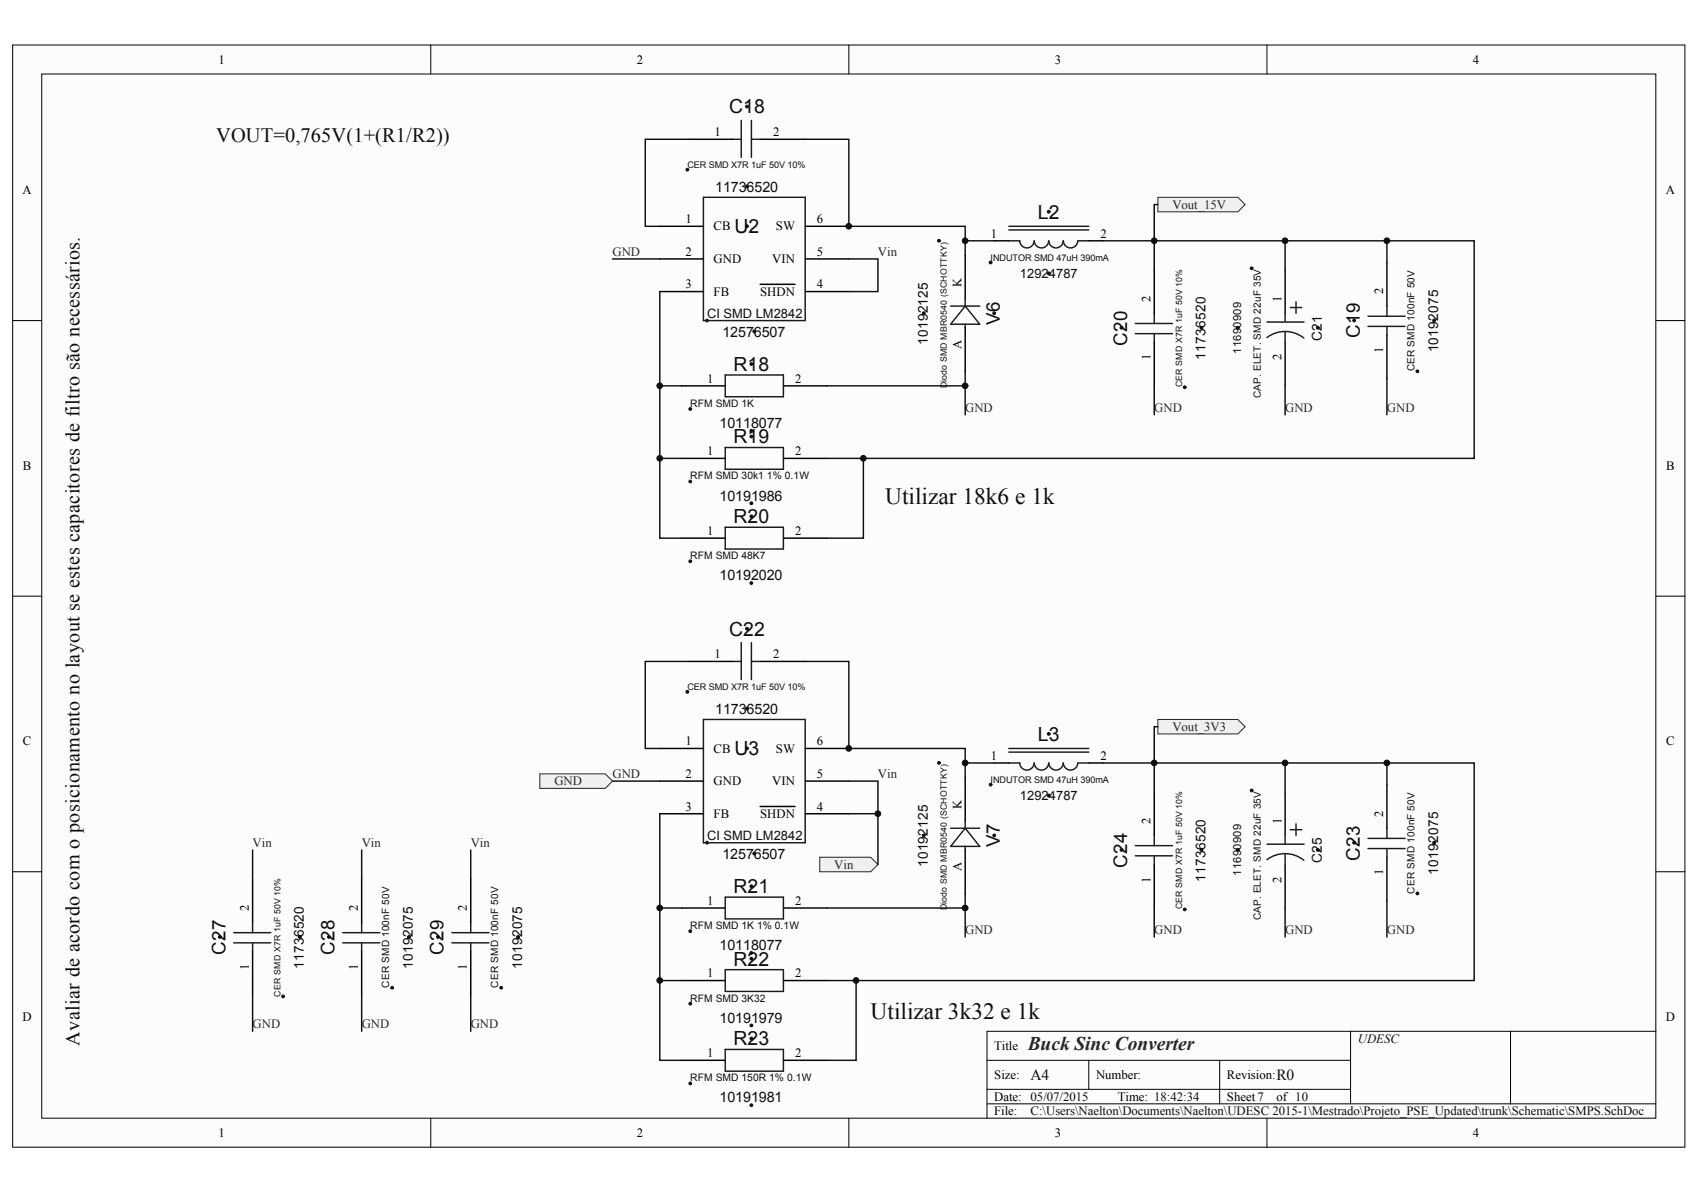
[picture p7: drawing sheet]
<svg xmlns="http://www.w3.org/2000/svg" width="287mm" height="202mm" viewBox="0 0 287 202" stroke-linecap="round" stroke-linejoin="round" font-family="sans-serif">
<defs><g id="words">
<g font-size="3.9" fill="#0e0e0e">
<text x="149.3" y="84.9">Utilizar 18k6 e 1k</text>
<text x="146.9" y="171.8">Utilizar 3k32 e 1k</text>
</g>
<g font-size="3.4" fill="#0e0e0e">
<text x="36.5" y="23.9">VOUT=0,765V(1+(R1/R2))</text>
<text x="13.4" y="176.3" transform="rotate(-90 13.4 176.3)">Avaliar de acordo com o posicionamento no layout se estes capacitores de filtro são necessários.</text>
</g>
<g font-size="3.3" fill="#0e0e0e">
<text x="123" y="19.1">C18</text>
<text x="123.9" y="39.3">U2</text>
<text x="175.1" y="36.8">L2</text>
<text x="123.8" y="62.5">R18</text>
<text x="123.8" y="74.7">R19</text>
<text x="123.8" y="88.2">R20</text>
<text x="123" y="107.1">C22</text>
<text x="175.1" y="124.9">L3</text>
<text x="123.9" y="127.3">U3</text>
<text x="123.8" y="150.5">R21</text>
<text x="123.8" y="162.8">R22</text>
<text x="123.8" y="176.2">R23</text>
</g>
<text font-size="3.3" fill="#262626" x="173.4" y="177.1">Buck Sinc Converter</text>
<g font-size="3.2" fill="#0e0e0e">
<text x="168.7" y="54.8" transform="rotate(-90 168.7 54.8)">V6</text>
<text x="190.2" y="58.3" transform="rotate(-90 190.2 58.3)">C20</text>
<text x="229.4" y="57.1" transform="rotate(-90 229.4 57.1)">C19</text>
<text x="168.7" y="142.9" transform="rotate(-90 168.7 142.9)">V7</text>
<text x="190.2" y="146.3" transform="rotate(-90 190.2 146.3)">C24</text>
<text x="229.4" y="145.1" transform="rotate(-90 229.4 145.1)">C23</text>
<text x="38" y="161" transform="rotate(-90 38 161)">C27</text>
<text x="56.4" y="161" transform="rotate(-90 56.4 161)">C28</text>
<text x="74.8" y="161" transform="rotate(-90 74.8 161)">C29</text>
</g>
<g font-size="2.6" fill="#0e0e0e">
<text x="173.9" y="182.1">A4</text>
<text x="215.3" y="182.1">R0</text>
</g>
<g font-size="2.4" fill="#0e0e0e">
<text x="120.7" y="32.3">11736520</text>
<text x="121.9" y="56.8">12576507</text>
<text x="121.4" y="72.2">10118077</text>
<text x="121.4" y="84.4">10191986</text>
<text x="121.4" y="97.8">10192020</text>
<text x="120.7" y="120.3">11736520</text>
<text x="121.9" y="144.8">12576507</text>
<text x="121.4" y="160.2">10118077</text>
<text x="121.4" y="172.4">10191979</text>
<text x="121.4" y="185.9">10191981</text>
</g>
<g font-size="2.3" fill="#0e0e0e">
<text x="156.5" y="58.2" transform="rotate(-90 156.5 58.2)">10192125</text>
<text x="223" y="57.5" transform="rotate(-90 223 57.5)">C21</text>
<text x="242.6" y="59.4" transform="rotate(-90 242.6 59.4)">10192075</text>
<text x="203.4" y="60.6" transform="rotate(-90 203.4 60.6)">11736520</text>
<text x="156.5" y="146.2" transform="rotate(-90 156.5 146.2)">10192125</text>
<text x="203.4" y="148.7" transform="rotate(-90 203.4 148.7)">11736520</text>
<text x="223" y="145.5" transform="rotate(-90 223 145.5)">C25</text>
<text x="242.6" y="147.4" transform="rotate(-90 242.6 147.4)">10192075</text>
<text x="51.3" y="163.3" transform="rotate(-90 51.3 163.3)">11736520</text>
<text x="69.7" y="163.3" transform="rotate(-90 69.7 163.3)">10192075</text>
<text x="88.1" y="163.3" transform="rotate(-90 88.1 163.3)">10192075</text>
</g>
<g font-size="2.2">
<text x="36.9" y="10.7">1</text>
<text x="107.4" y="10.7">2</text>
<text x="178" y="10.7">3</text>
<text x="248.5" y="10.7">4</text>
<text x="120.5" y="23">1</text>
<text x="130.5" y="23">2</text>
<text x="3.8" y="32.7">A</text>
<text x="281" y="32.7">A</text>
<text x="115.6" y="37.6">1</text>
<text x="120.4" y="38.8">CB</text>
<text x="130.9" y="38.8">SW</text>
<text x="137.8" y="37.6">6</text>
<text x="167.2" y="40.1">1</text>
<text x="185.7" y="40.1">2</text>
<text x="115.6" y="43.1">2</text>
<text x="120.4" y="44.4">GND</text>
<text x="130.3" y="44.4">VIN</text>
<text x="137.8" y="43.1">5</text>
<text x="115.6" y="48.6">3</text>
<text x="120.4" y="49.9">FB</text>
<text x="128.2" y="49.9">SHDN</text>
<text x="137.8" y="48.6">4</text>
<text x="119.3" y="64.5">1</text>
<text x="134.1" y="64.5">2</text>
<text x="119.3" y="76.8">1</text>
<text x="134.1" y="76.8">2</text>
<text x="3.9" y="79.2">B</text>
<text x="281.1" y="79.2">B</text>
<text x="119.3" y="90.2">1</text>
<text x="134.1" y="90.2">2</text>
<text x="120.5" y="111">1</text>
<text x="130.5" y="111">2</text>
<text x="3.9" y="125.7">C</text>
<text x="115.6" y="125.7">1</text>
<text x="137.8" y="125.7">6</text>
<text x="281.1" y="125.7">C</text>
<text x="115.6" y="131.2">2</text>
<text x="120.4" y="126.9">CB</text>
<text x="130.9" y="126.9">SW</text>
<text x="137.8" y="131.2">5</text>
<text x="167.2" y="128.1">1</text>
<text x="185.7" y="128.1">2</text>
<text x="115.6" y="136.7">3</text>
<text x="120.4" y="132.4">GND</text>
<text x="120.4" y="137.9">FB</text>
<text x="128.2" y="137.9">SHDN</text>
<text x="130.3" y="132.4">VIN</text>
<text x="137.8" y="136.7">4</text>
<text x="119.3" y="152.6">1</text>
<text x="134.1" y="152.6">2</text>
<text x="119.3" y="164.8">1</text>
<text x="134.1" y="164.8">2</text>
<text x="3.8" y="172.1">D</text>
<text x="281" y="172.1">D</text>
<text x="119.3" y="178.2">1</text>
<text x="134.1" y="178.2">2</text>
<text x="167.7" y="177">Title</text>
<text x="167.7" y="181.9">Size:</text>
<text x="167.7" y="185.6">Date: 05/07/2015</text>
<text x="184.9" y="181.9">Number:</text>
<text x="188.6" y="185.6">Time: 18:42:34</text>
<text x="207" y="181.9">Revision:</text>
<text x="207" y="185.6">Sheet 7</text>
<text x="215.3" y="185.6">of 10</text>
<text x="36.9" y="191.7">1</text>
<text x="107.4" y="191.7">2</text>
<text x="167.7" y="188">File:</text>
<text x="178" y="191.7">3</text>
<text x="248.5" y="191.7">4</text>
</g>
<g font-size="2.2" fill="#262626">
<text x="197.8" y="35.2">Vout_15V</text>
<text x="103.3" y="43.1">GND</text>
<text x="148.1" y="43.1">Vin</text>
<text x="162.8" y="69.4">GND</text>
<text x="194.7" y="69.4">GND</text>
<text x="216.8" y="69.4">GND</text>
<text x="234" y="69.4">GND</text>
<text x="197.8" y="123.2">Vout_3V3</text>
<text x="103.3" y="131.2">GND</text>
<text x="148.1" y="131.2">Vin</text>
<text x="93.5" y="132.4">GND</text>
<text x="42.6" y="142.8">Vin</text>
<text x="61" y="142.8">Vin</text>
<text x="79.4" y="142.8">Vin</text>
<text x="140.8" y="146.4">Vin</text>
<text x="162.8" y="157.4">GND</text>
<text x="194.7" y="157.4">GND</text>
<text x="216.8" y="157.4">GND</text>
<text x="234" y="157.4">GND</text>
<text x="42.6" y="173.3">GND</text>
<text x="61" y="173.3">GND</text>
<text x="79.4" y="173.3">GND</text>
</g>
<g font-size="2.2" fill="#0e0e0e">
<text x="172.1" y="46.8">12924787</text>
<text x="119.3" y="53.6">CI SMD LM2842</text>
<text x="172.1" y="134.9">12924787</text>
<text x="119.3" y="141.6">CI SMD LM2842</text>
<text x="229.1" y="175.8">UDESC</text>
<text x="173.9" y="188">C:\Users\Naelton\Documents\Naelton\UDESC 2015-1\Mestrado\Projeto_PSE_Updated\trunk\Schematic\SMPS.SchDoc</text>
</g>
<g font-size="2.1">
<text x="162.2" y="48.4" transform="rotate(-90 162.2 48.4)">K</text>
<text x="194.1" y="50.9" transform="rotate(-90 194.1 50.9)">2</text>
<text x="216.2" y="50.9" transform="rotate(-90 216.2 50.9)">1</text>
<text x="233.4" y="49.6" transform="rotate(-90 233.4 49.6)">2</text>
<text x="162.2" y="58.8" transform="rotate(-90 162.2 58.8)">A</text>
<text x="233.4" y="59.6" transform="rotate(-90 233.4 59.6)">1</text>
<text x="194.1" y="60.8" transform="rotate(-90 194.1 60.8)">1</text>
<text x="216.2" y="60.8" transform="rotate(-90 216.2 60.8)">2</text>
<text x="162.2" y="136.5" transform="rotate(-90 162.2 136.5)">K</text>
<text x="233.4" y="137.7" transform="rotate(-90 233.4 137.7)">2</text>
<text x="194.1" y="138.9" transform="rotate(-90 194.1 138.9)">2</text>
<text x="216.2" y="138.9" transform="rotate(-90 216.2 138.9)">1</text>
<text x="162.2" y="146.9" transform="rotate(-90 162.2 146.9)">A</text>
<text x="194.1" y="148.8" transform="rotate(-90 194.1 148.8)">1</text>
<text x="216.2" y="148.8" transform="rotate(-90 216.2 148.8)">2</text>
<text x="233.4" y="147.6" transform="rotate(-90 233.4 147.6)">1</text>
<text x="42" y="153.6" transform="rotate(-90 42 153.6)">2</text>
<text x="60.4" y="153.6" transform="rotate(-90 60.4 153.6)">2</text>
<text x="78.8" y="153.6" transform="rotate(-90 78.8 153.6)">2</text>
<text x="42" y="163.5" transform="rotate(-90 42 163.5)">1</text>
<text x="60.4" y="163.5" transform="rotate(-90 60.4 163.5)">1</text>
<text x="78.8" y="163.5" transform="rotate(-90 78.8 163.5)">1</text>
</g>
<g font-size="1.9" fill="#0e0e0e">
<text x="209.4" y="59.6" transform="rotate(-90 209.4 59.6)">11690909</text>
<text x="209.4" y="147.7" transform="rotate(-90 209.4 147.7)">11690909</text>
</g>
<g font-size="1.7" fill="#0e0e0e">
<text x="238.6" y="62.6" transform="rotate(-90 238.6 62.6)">CER SMD 100nF 50V</text>
<text x="116.5" y="68.6">RFM SMD 1K</text>
<text x="212.7" y="67.2" transform="rotate(-90 212.7 67.2)">CAP. ELET. SMD 22uF 35V</text>
<text x="116.5" y="80.8">RFM SMD 30k1 1% 0.1W</text>
<text x="116.5" y="94.3">RFM SMD 48K7</text>
<text x="212.7" y="155.2" transform="rotate(-90 212.7 155.2)">CAP. ELET. SMD 22uF 35V</text>
<text x="238.6" y="150.6" transform="rotate(-90 238.6 150.6)">CER SMD 100nF 50V</text>
<text x="116.5" y="156.6">RFM SMD 1K 1% 0.1W</text>
<text x="65.7" y="166.5" transform="rotate(-90 65.7 166.5)">CER SMD 100nF 50V</text>
<text x="84.1" y="166.5" transform="rotate(-90 84.1 166.5)">CER SMD 100nF 50V</text>
<text x="116.5" y="168.9">RFM SMD 3K32</text>
<text x="116.5" y="182.3">RFM SMD 150R 1% 0.1W</text>
</g>
<g font-size="1.5" fill="#0e0e0e">
<text x="116" y="28.3">CER SMD X7R 1uF 50V 10%</text>
<text x="167.1" y="43.9">INDUTOR SMD 47uH 390mA</text>
<text x="159.7" y="65.5" transform="rotate(-90 159.7 65.5)">Diodo SMD MBR0540 (SCHOTTKY)</text>
<text x="199.4" y="65.3" transform="rotate(-90 199.4 65.3)">CER SMD X7R 1uF 50V 10%</text>
<text x="116" y="116.3">CER SMD X7R 1uF 50V 10%</text>
<text x="167.1" y="132">INDUTOR SMD 47uH 390mA</text>
<text x="159.7" y="153.5" transform="rotate(-90 159.7 153.5)">Diodo SMD MBR0540 (SCHOTTKY)</text>
<text x="199.4" y="153.3" transform="rotate(-90 199.4 153.3)">CER SMD X7R 1uF 50V 10%</text>
<text x="47.3" y="168" transform="rotate(-90 47.3 168)">CER SMD X7R 1uF 50V 10%</text>
</g>
</g></defs>
<g fill="#fcfcfc" stroke="#000" stroke-width=".17">
<path d="M2.1 7.6h282.2v185.8h-282.2z"/>
<path d="M7 12.5h272.4v176h-272.4z"/>
</g>
<g fill="none" stroke="#000" stroke-width=".17">
<path d="M72.7 7.6v4.9M143.2 7.6v4.9M213.7 7.6v4.9M2.1 54h4.9M279.4 54h4.9M2.1 100.5h4.9M279.4 100.5h4.9M2.1 147h4.9M279.4 147h4.9M166.5 178.8h61.4M183.7 178.8v4.9M205.8 178.8v7.3"/>
<path d="M227.9 173.9v12.2M254.8 173.9h-88.3v14.6M279.4 173.9h-24.6v12.2M72.7 188.5v4.9M143.2 188.5v4.9M166.5 186.1h112.9M166.5 183.7h61.4M213.7 188.5v4.9"/>
</g>
<g fill="#f0f0f0" stroke="#262626" stroke-width=".17">
<path d="M138.3 144.5h8.6l1.2 1.2-1.2 1.3h-8.6z" fill-rule="evenodd"/>
<path d="M195.3 33.3h13.5l1.3 1.2-1.3 1.2h-13.5z" fill-rule="evenodd"/>
<path d="M195.3 121.3h13.5l1.3 1.2-1.3 1.2h-13.5z" fill-rule="evenodd"/>
</g>
<g fill="#0e0e0e" stroke="#0e0e0e" stroke-width=".17">
<circle cx="119.3" cy="54" r=".23"/>
<circle cx="126" cy="38.1" r=".23"/>
<circle cx="127.2" cy="55.9" r=".23"/>
<circle cx="116" cy="28.6" r=".23"/>
<circle cx="126" cy="18" r=".23"/>
<circle cx="126" cy="31.4" r=".23"/>
<circle cx="158.4" cy="40.6" r=".23"/>
<circle cx="167.7" cy="52.8" r=".23"/>
<circle cx="155.8" cy="52.8" r=".23"/>
<circle cx="167.1" cy="44.3" r=".23"/>
<circle cx="176.9" cy="35.7" r=".23"/>
<circle cx="176.9" cy="46.1" r=".23"/>
<circle cx="116.5" cy="69" r=".23"/>
<circle cx="126.8" cy="61.4" r=".23"/>
<circle cx="126.8" cy="72.6" r=".23"/>
<circle cx="116.5" cy="81.2" r=".23"/>
<circle cx="126.8" cy="73.6" r=".23"/>
<circle cx="126.8" cy="84.8" r=".23"/>
<circle cx="119.3" cy="142.1" r=".23"/>
<circle cx="126" cy="126.2" r=".23"/>
<circle cx="127.2" cy="143.9" r=".23"/>
<circle cx="116" cy="116.6" r=".23"/>
<circle cx="126" cy="106" r=".23"/>
<circle cx="126" cy="119.4" r=".23"/>
<circle cx="199.9" cy="153.3" r=".23"/>
<circle cx="189.2" cy="143.3" r=".23"/>
<circle cx="202.7" cy="143.3" r=".23"/>
<circle cx="158.4" cy="128.6" r=".23"/>
<circle cx="167.7" cy="140.8" r=".23"/>
<circle cx="155.8" cy="140.8" r=".23"/>
<circle cx="167.1" cy="132.3" r=".23"/>
<circle cx="176.9" cy="123.7" r=".23"/>
<circle cx="176.9" cy="134.1" r=".23"/>
</g>
<g fill="none" stroke="#1c1c1c" stroke-width=".25">
<path d="M118.7 33.3h17.1v20.7h-17.1zM123.6 23.5h1.4M125.1 20.3v6.2M126.8 23.5h1.7M126.8 20.3v6.2M170.2 38.8h13.5M170.2 38.2h13.5M160.4 51.6h4.9M162.8 50.4v1.2M162.8 54.7v.6M162.8 51.6l2.5 3.1h-4.9zM174.5 40.6a1.21 1.21 0 0 1-1.2 1.2 1.21 1.21 0 0 1-1.3-1.2h-1.8"/>
<path d="M181.8 40.6a1.23 1.23 0 0 1-1.2 1.2 1.23 1.23 0 0 1-1.2-1.2 1.23 1.23 0 0 1-1.3 1.2 1.23 1.23 0 0 1-1.2-1.2 1.21 1.21 0 0 1-1.2 1.2 1.21 1.21 0 0 1-1.2-1.2M181.9 40.6h1.8M122.4 63.2h9.8v3.7h-9.8zM122.4 75.4h9.8v3.7h-9.8zM123.6 111.5h1.4M125.1 108.3v6.3M126.8 108.3v6.3M126.8 111.5h1.7M118.7 121.3h17.1v20.8h-17.1zM160.4 139.6h4.9M162.8 138.4v1.2M162.8 139.6l2.5 3.1h-4.9z"/>
<path d="M170.2 126.8h13.5M170.2 126.2h13.5M174.5 128.6a1.21 1.21 0 0 1-1.2 1.2 1.21 1.21 0 0 1-1.3-1.2h-1.8M181.8 128.6a1.23 1.23 0 0 1-1.2 1.2 1.23 1.23 0 0 1-1.2-1.2 1.23 1.23 0 0 1-1.3 1.2 1.23 1.23 0 0 1-1.2-1.2 1.21 1.21 0 0 1-1.2 1.2 1.21 1.21 0 0 1-1.2-1.2M181.9 128.6h1.8M162.8 142.7v.6M191.5 142.6h6.3M191.5 144.3h6.3M194.7 140.9v1.7M194.7 144.4v1.3"/>
</g>
<g fill="none" stroke="#000" stroke-width=".25">
<path d="M111.3 38.2h7.4M116.2 23.5h7.4M128.5 23.5h7.3M135.8 38.2h7.4M111.3 43.7h7.4M111.3 49.2h7.4M128.2 47.9h5.9M135.8 43.7h7.4M135.8 49.2h7.4M162.8 43v7.4M162.8 55.3v7.3M167.7 40.6h2.5"/>
<path d="M183.7 40.6h2.4M115 65.1h7.4M115 77.3h7.4M132.2 65.1h7.3M132.2 77.3h7.3M116.2 111.5h7.4M128.5 111.5h7.3M111.3 126.2h7.4M111.3 131.7h7.4M111.3 137.2h7.4M128.2 136h5.9M135.8 126.2h7.4"/>
<path d="M135.8 131.7h7.4M135.8 137.2h7.4M162.8 131.1v7.3M167.7 128.6h2.5M183.7 128.6h2.4M194.7 133.5v7.4M162.8 143.3v7.3M194.7 145.7v7.4"/>
</g>
<g fill="none" stroke="#0e0e0e" stroke-width=".25">
<path d="M116.2 23.5h-7.3v14.7h2.4M135.8 23.5h7.4v14.7h19.6v2.4M195.3 34.5h-.6v11M103.3 43.7h8M162.8 40.6v2.4M162.8 40.6h4.9M111.3 65.1h3.7M139.5 65.1h23.3M162.8 62.6v7.3M116.2 111.5h-7.3v14.7h2.4M135.8 111.5h7.4v14.7h19.6v2.4M103.3 131.7h8"/>
<path d="M162.8 128.6v2.5M162.8 128.6h4.9M194.7 128.6v4.9M111.3 153.1h3.7M139.5 153.1h23.3M162.8 150.6v7.4M194.7 153.1v4.9"/>
</g>
<path d="M91.1 130.5h11l1.2 1.2-1.2 1.2h-11z" fill-rule="evenodd" fill="#f0f0f0" stroke="#262626" stroke-width=".17"/>
<g fill="none" stroke="#0e0e0e" stroke-width=".25">
<path d="M111.3 49.2v28.1h3.7M143.2 43.7h4.9v5.5h-4.9M186.1 40.6h62.6v36.7h-109.2M216.8 40.6v4.9M234 40.6v3.7M111.3 77.3v13.4h3.7M145.7 77.3v13.4h-6.2M194.7 65.1v4.8M216.8 65.1v4.8M234 63.8v6.1M111.3 137.2v28.1h3.7M143.2 131.7h4.9v5.5h-4.9"/>
<path d="M148.1 137.2v8.5M186.1 128.6h62.6v36.7h-109.2M195.3 122.5h-.6v6.1M216.8 128.6v4.9M234 128.6v3.7M42.6 143.3v4.9M61 143.3v4.9M79.4 143.3v4.9M216.8 153.1v4.9M234 151.9v6.1M42.6 167.8v6.1M61 167.8v6.1"/>
<path d="M79.4 167.8v6.1M111.3 165.3v13.5h3.7M144.4 165.3v13.5h-4.9"/>
</g>
<g fill="#0e0e0e" stroke="#0e0e0e" stroke-width=".17">
<circle cx="116.5" cy="157" r=".23"/>
<circle cx="126.8" cy="149.4" r=".23"/>
<circle cx="126.8" cy="160.7" r=".23"/>
<circle cx="116.5" cy="169.2" r=".23"/>
<circle cx="126.8" cy="161.6" r=".23"/>
<circle cx="126.8" cy="172.9" r=".23"/>
<circle cx="47.8" cy="168" r=".23"/>
<circle cx="37.1" cy="158" r=".23"/>
<circle cx="50.6" cy="158" r=".23"/>
<circle cx="66.2" cy="166.5" r=".23"/>
<circle cx="55.5" cy="158" r=".23"/>
<circle cx="69" cy="158" r=".23"/>
<circle cx="84.6" cy="166.5" r=".23"/>
<circle cx="73.9" cy="158" r=".23"/>
<circle cx="87.4" cy="158" r=".23"/>
<circle cx="211.2" cy="133.3" r=".23"/>
<circle cx="222.3" cy="143.3" r=".23"/>
<circle cx="208.8" cy="143.3" r=".23"/>
<circle cx="211.2" cy="45.2" r=".23"/>
<circle cx="222.3" cy="55.3" r=".23"/>
<circle cx="208.8" cy="55.3" r=".23"/>
<circle cx="239.1" cy="150.6" r=".23"/>
<circle cx="228.5" cy="142.1" r=".23"/>
<circle cx="242" cy="142.1" r=".23"/>
<circle cx="239.1" cy="62.6" r=".23"/>
<circle cx="228.5" cy="54" r=".23"/>
<circle cx="242" cy="54" r=".23"/>
<circle cx="116.5" cy="94.6" r=".23"/>
<circle cx="126.8" cy="87" r=".23"/>
<circle cx="126.8" cy="98.3" r=".23"/>
<circle cx="116.5" cy="182.7" r=".23"/>
<circle cx="126.8" cy="175.1" r=".23"/>
<circle cx="126.8" cy="186.3" r=".23"/>
<circle cx="199.9" cy="65.3" r=".23"/>
<circle cx="189.2" cy="55.3" r=".23"/>
<circle cx="202.7" cy="55.3" r=".23"/>
<circle cx="111.3" cy="165.3" r=".48"/>
<circle cx="111.3" cy="153.1" r=".48"/>
<circle cx="111.3" cy="77.3" r=".48"/>
<circle cx="111.3" cy="65" r=".48"/>
<circle cx="143.2" cy="126.2" r=".48"/>
<circle cx="143.2" cy="38.1" r=".48"/>
<circle cx="144.4" cy="165.3" r=".48"/>
<circle cx="145.7" cy="77.3" r=".48"/>
<circle cx="148.1" cy="137.2" r=".48"/>
<circle cx="162.8" cy="153.1" r=".48"/>
<circle cx="162.8" cy="128.6" r=".48"/>
<circle cx="162.8" cy="65" r=".48"/>
<circle cx="162.8" cy="40.6" r=".48"/>
<circle cx="194.7" cy="128.6" r=".48"/>
<circle cx="194.7" cy="40.6" r=".48"/>
<circle cx="216.8" cy="128.6" r=".48"/>
<circle cx="216.8" cy="40.6" r=".48"/>
<circle cx="234" cy="128.6" r=".48"/>
<circle cx="234" cy="40.6" r=".48"/>
</g>
<g fill="none" stroke="#000" stroke-width=".25">
<path d="M194.7 45.5v7.3M194.7 57.7v7.4M216.8 45.5v7.3M216.8 57.7v7.4M234 44.3v7.3M234 56.5v7.3M115 90.7h7.4M132.2 90.7h7.3M216.8 133.5v7.4M234 132.3v7.3M42.6 148.2v7.3M61 148.2v7.3"/>
<path d="M79.4 148.2v7.3M115 153.1h7.4M132.2 153.1h7.3M216.8 145.7v7.4M234 144.5v7.4M42.6 160.4v7.4M61 160.4v7.4M79.4 160.4v7.4M115 165.3h7.4M115 178.8h7.4M132.2 165.3h7.3M132.2 178.8h7.3"/>
</g>
<g fill="none" stroke="#1c1c1c" stroke-width=".25">
<path d="M191.5 54.5h6.3M191.5 56.2h6.3M194.7 52.8v1.7M194.7 56.3v1.4M213.7 56.9a5.1 5.1 0 0 1 6.3 .1M213.7 54.3h6.3M216.8 52.8v1.4M216.8 56v1.7M217.7 51.8h1.9M218.7 50.9v1.9M230.8 53.3h6.3M230.8 55h6.3"/>
<path d="M234 51.6v1.7M234 55.1v1.4M122.4 88.9h9.8v3.7h-9.8zM217.7 139.9h1.9M218.7 138.9v2M234 139.6v1.7M39.4 157.2h6.3M39.4 159h6.3M42.6 155.5v1.7M42.6 159v1.4M57.8 157.2h6.3M57.8 159h6.3"/>
<path d="M61 155.5v1.7M61 159v1.4M76.2 157.2h6.3M76.2 159h6.3M79.4 155.5v1.7M79.4 159v1.4M122.4 151.3h9.8v3.6h-9.8zM213.7 144.9a5.1 5.1 0 0 1 6.3 .1M213.7 142.3h6.3M216.8 140.9v1.4M216.8 144v1.7M230.8 141.3h6.3"/>
<path d="M230.8 143.1h6.3M234 143.1v1.4M122.4 163.5h9.8v3.6h-9.8zM122.4 176.9h9.8v3.7h-9.8z"/>
</g>
<use href="#words"/>
</svg>
